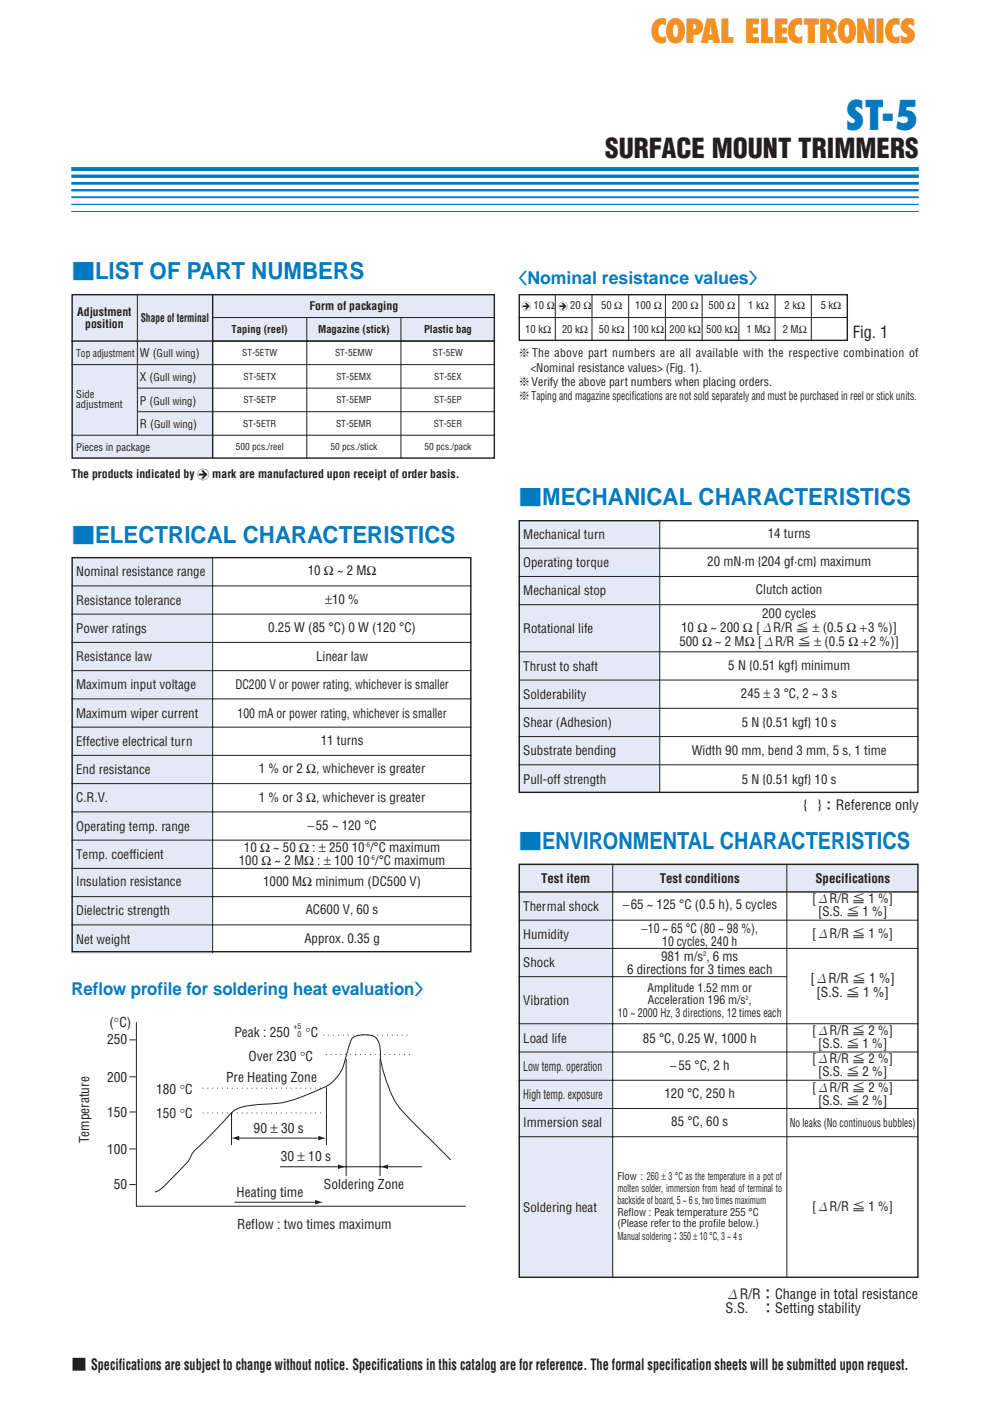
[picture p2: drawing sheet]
<svg xmlns="http://www.w3.org/2000/svg" width="210mm" height="297mm" viewBox="0 0 210 297" stroke-linecap="round" stroke-linejoin="round" font-family="sans-serif">
<defs><g id="words">
<text font-size="8.5" fill="#007bc2" x="179.4" y="27.7">ST-5</text>
<text font-size="6.9" fill="#f7901e" x="137.9" y="9.1">COPAL ELECTRONICS</text>
<text font-size="5.7" fill="#231f20" x="128.4" y="33.4">SURFACE MOUNT TRIMMERS</text>
<g font-size="4.5" fill="#007bc2">
<text x="15.2" y="59.2">■LIST OF PART NUMBERS</text>
<text x="110" y="107.1">■MECHANICAL CHARACTERISTICS</text>
<text x="15.2" y="115.1">■ELECTRICAL CHARACTERISTICS</text>
<text x="110" y="180">■ENVIRONMENTAL CHARACTERISTICS</text>
</g>
<text font-size="3.7" fill="#007bc2" x="15.2" y="211">Reflow profile for soldering heat evaluation〉</text>
<text font-size="3.5" fill="#231f20" x="180.9" y="71.6">Fig. 1</text>
<text font-size="3.4" fill="#007bc2" x="108.1" y="60.3">〈Nominal resistance values〉</text>
<text font-size="3.2" fill="#231f20" x="15.2" y="290.5">■ Specifications are subject to change without notice. Specifications in this catalog are for reference. The formal specification sheets will be submitted upon request.</text>
<text font-size="3.1" fill="#231f20" x="153.9" y="275.3">ΔR/R：Change in total resistance</text>
<g font-size="3" fill="#231f20">
<text x="170.4" y="171.6">{</text>
<text x="173.5" y="171.6">}：Reference only</text>
<text x="153.9" y="278.3">S.S.</text>
<text x="161.4" y="278.3">：Setting stability</text>
</g>
<g font-size="2.9" fill="#231f20">
<text x="171.9" y="208.4">[ΔR/R ≦ 1 %]</text>
<text x="173.2" y="211.4">[S.S. ≦ 1 %]</text>
</g>
<g font-size="2.8" fill="#231f20">
<text x="22.7" y="221.4">250</text>
<text x="23.2" y="217.6">(°C)</text>
<text x="49.7" y="219.9">Peak : 250</text>
<text x="64.8" y="219.9">°C</text>
<text x="52.7" y="225">Over 230 °C</text>
<text x="22.7" y="229.3">200</text>
<text x="33.1" y="231.9">180 °C</text>
<text x="48" y="229.3">Pre Heating Zone</text>
<text x="22.7" y="236.8">150</text>
<text x="33.1" y="237">150 °C</text>
<text x="18.9" y="242.2" transform="rotate(-90 18.9 242.2)">Temperature</text>
<text x="22.7" y="244.6">100</text>
<text x="53.8" y="240.2">90 ± 30 s</text>
<text x="59.6" y="246.2">30 ± 10 s</text>
<text x="24.2" y="252">50</text>
<text x="50.2" y="253.9">Heating time</text>
<text x="68.7" y="252.2">Soldering Zone</text>
<text x="50.3" y="260.5">Reflow : two times maximum</text>
</g>
<g font-size="2.7" fill="#231f20">
<text x="111" y="114.2">Mechanical turn</text>
<text x="162.9" y="114">14 turns</text>
<text x="16.2" y="122.2">Nominal resistance range</text>
<text x="65.3" y="122">10 Ω ~ 2 MΩ</text>
<text x="111" y="120.2">Operating torque</text>
<text x="150" y="120">20 mN·m {204 gf·cm} maximum</text>
<text x="160.3" y="126">Clutch action</text>
<text x="16.2" y="128.2">Resistance tolerance</text>
<text x="68.9" y="128.1">±10 %</text>
<text x="111" y="126.2">Mechanical stop</text>
<text x="161.6" y="131">200 cycles</text>
<text x="16.2" y="134.2">Power ratings</text>
<text x="56.9" y="134">0.25 W (85 °C) 0 W (120 °C)</text>
<text x="111" y="134.2">Rotational life</text>
<text x="144.1" y="137">500 Ω ~ 2 MΩ [ΔR/R ≦ ± (0.5 Ω +2 %)]</text>
<text x="144.5" y="134">10 Ω ~ 200 Ω [ΔR/R ≦ ± (0.5 Ω +3 %)]</text>
<text x="16.2" y="140.2">Resistance law</text>
<text x="67" y="140.2">Linear law</text>
<text x="111" y="142.2">Thrust to shaft</text>
<text x="154.5" y="142">5 N {0.51 kgf} minimum</text>
<text x="16.2" y="146.2">Maximum input voltage</text>
<text x="49.9" y="146.2">DC200 V or power rating, whichever is smaller</text>
<text x="111" y="148.2">Solderability</text>
<text x="157.2" y="148">245 ± 3 °C, 2 ~ 3 s</text>
<text x="16.2" y="152.2">Maximum wiper current</text>
<text x="50.4" y="152.2">100 mA or power rating, whichever is smaller</text>
<text x="111" y="154.2">Shear (Adhesion)</text>
<text x="157.3" y="154.2">5 N {0.51 kgf} 10 s</text>
<text x="16.2" y="158.2">Effective electrical turn</text>
<text x="68" y="157.9">11 turns</text>
<text x="111" y="160.2">Substrate bending</text>
<text x="146.7" y="160.2">Width 90 mm, bend 3 mm, 5 s, 1 time</text>
<text x="16.2" y="164.2">End resistance</text>
<text x="54.9" y="164">1 % or 2 Ω, whichever is greater</text>
<text x="111" y="166.2">Pull-off strength</text>
<text x="157.3" y="166.2">5 N {0.51 kgf} 10 s</text>
<text x="16.2" y="170.1">C.R.V.</text>
<text x="54.9" y="170">1 % or 3 Ω, whichever is greater</text>
<text x="16.2" y="176.1">Operating temp. range</text>
<text x="65.2" y="176">−55 ~ 120 °C</text>
<text x="16.2" y="182.1">Temp. coefficient</text>
<text x="50.7" y="183.4">100 Ω ~ 2 MΩ : ± 100 10 /°C maximum</text>
<text x="51.7" y="180.6">10 Ω ~ 50 Ω : ± 250 10 /°C maximum</text>
<text x="16.2" y="187.9">Insulation resistance</text>
<text x="55.8" y="187.9">1000 MΩ minimum (DC500 V)</text>
<text x="114.8" y="187.1">Test item</text>
<text x="139.9" y="187.1">Test conditions</text>
<text x="172.3" y="191.5">[ΔR/R ≦ 1 %]</text>
<text x="172.9" y="187.1">Specifications</text>
<text x="16.2" y="194.1">Dielectric strength</text>
<text x="64.9" y="193.9">AC600 V, 60 s</text>
<text x="111" y="193.1">Thermal shock</text>
<text x="132" y="192.7">−65 ~ 125 °C (0.5 h), 5 cycles</text>
<text x="136.1" y="197.7">−10 ~ 65 °C (80 ~ 98 %),</text>
<text x="173.5" y="194.3">[S.S. ≦ 1 %]</text>
<text x="16.2" y="200.1">Net weight</text>
<text x="64.6" y="199.9">Approx. 0.35 g</text>
<text x="111" y="199.1">Humidity</text>
<text x="140.2" y="203.8">981 m/s , 6 ms</text>
<text x="140.5" y="200.5">10 cycles, 240 h</text>
<text x="172.3" y="198.9">[ΔR/R ≦ 1 %]</text>
<text x="111" y="205.1">Shock</text>
<text x="133" y="206.5">6 directions for 3 times each</text>
<text x="111" y="213.1">Vibration</text>
<text x="111" y="221.1">Load life</text>
<text x="136.4" y="221.1">85 °C, 0.25 W, 1000 h</text>
<text x="172.3" y="219.5">[ΔR/R ≦ 2 %]</text>
<text x="111" y="227">Low temp. operation</text>
<text x="142.1" y="226.9">−55 °C, 2 h</text>
<text x="172.3" y="225.5">[ΔR/R ≦ 2 %]</text>
<text x="173.5" y="222.2">[S.S. ≦ 1 %]</text>
<text x="111" y="233">High temp. exposure</text>
<text x="140.9" y="232.8">120 °C, 250 h</text>
<text x="172.3" y="231.4">[ΔR/R ≦ 2 %]</text>
<text x="173.5" y="228.2">[S.S. ≦ 2 %]</text>
<text x="111" y="239">Immersion seal</text>
<text x="142.4" y="238.8">85 °C, 60 s</text>
<text x="173.5" y="234.2">[S.S. ≦ 2 %]</text>
<text x="111" y="257">Soldering heat</text>
<text x="172.3" y="256.8">[ΔR/R ≦ 1 %]</text>
</g>
<g font-size="2.5" fill="#231f20">
<text x="65.6" y="65.6">Form of packaging</text>
<text x="16.4" y="67">Adjustment</text>
<text x="18.1" y="69.5">position</text>
<text x="29.9" y="68.2">Shape of terminal</text>
<text x="29.7" y="75.8">W (Gull wing)</text>
<text x="110" y="75.8">※The above part numbers are all available with the respective combination of</text>
<text x="29.7" y="80.8">X (Gull wing)</text>
<text x="110" y="81.8">※Verify the above part numbers when placing orders.</text>
<text x="112.5" y="78.8">&lt;Nominal resistance values&gt; (Fig. 1).</text>
<text x="29.7" y="85.8">P (Gull wing)</text>
<text x="110" y="84.8">※Taping and magazine specifications are not sold separately and must be purchased in reel or stick units.</text>
<text x="29.7" y="90.8">R (Gull wing)</text>
<text x="15.2" y="101.3">The products indicated by A mark are manufactured upon receipt of order basis.</text>
<text x="131" y="215.7">10 ~ 2000 Hz, 3 directions, 12 times each</text>
<text x="137.3" y="210.2">Amplitude 1.52 mm or</text>
<text x="137.4" y="213">Acceleration 196 m/s ,</text>
<text x="167.5" y="239">No leaks (No continuous bubbles)</text>
</g>
<g font-size="2.2" fill="#231f20">
<text x="127.5" y="65.6">50 Ω</text>
<text x="134.7" y="65.6">100 Ω</text>
<text x="142.5" y="65.6">200 Ω</text>
<text x="150.3" y="65.6">500 Ω</text>
<text x="158.7" y="65.6">1 kΩ</text>
<text x="166.4" y="65.6">2 kΩ</text>
<text x="174.1" y="65.6">5 kΩ</text>
<text x="49.1" y="70.6">Taping (reel)</text>
<text x="67.5" y="70.6">Magazine (stick)</text>
<text x="89.9" y="70.6">Plastic bag</text>
<text x="111.4" y="70.6">10 kΩ</text>
<text x="119.2" y="70.6">20 kΩ</text>
<text x="127" y="70.6">50 kΩ</text>
<text x="134.2" y="70.6">100 kΩ</text>
<text x="142" y="70.6">200 kΩ</text>
<text x="149.8" y="70.6">500 kΩ</text>
<text x="158.3" y="70.6">1 MΩ</text>
<text x="166" y="70.6">2 MΩ</text>
<text x="16.2" y="75.6">Top adjustment</text>
<text x="16.2" y="84.3">Side</text>
<text x="16.2" y="86.5">adjustment</text>
<text x="16.2" y="95.6">Pieces in package</text>
<text x="131" y="250.2">Flow : 260 ± 3 °C as the temperature in a pot of</text>
<text x="131" y="257.7">Reflow : Peak temperature 255 °C</text>
<text x="131" y="252.7">molten solder, immersion from head of terminal to</text>
<text x="131" y="255.2">backside of board, 5 ~ 6 s, two times maximum</text>
<text x="131" y="260.2">(Please refer to the profile below.)</text>
<text x="131" y="262.9">Manual soldering：350 ± 10 °C, 3 ~ 4 s</text>
</g>
<g font-size="2" fill="#231f20">
<text x="110.7" y="65.6">A 10 Ω</text>
<text x="118.5" y="65.6">A 20 Ω</text>
<text x="51.4" y="75.5">ST-5ETW</text>
<text x="71.1" y="75.5">ST-5EMW</text>
<text x="91.8" y="75.5">ST-5EW</text>
<text x="51.7" y="80.5">ST-5ETX</text>
<text x="71.3" y="80.5">ST-5EMX</text>
<text x="92.1" y="80.5">ST-5EX</text>
<text x="51.7" y="85.5">ST-5ETP</text>
<text x="71.3" y="85.5">ST-5EMP</text>
<text x="92.1" y="85.5">ST-5EP</text>
<text x="50" y="95.5">500 pcs./reel</text>
<text x="51.6" y="90.5">ST-5ETR</text>
<text x="70.1" y="95.5">50 pcs./stick</text>
<text x="71.3" y="90.5">ST-5EMR</text>
<text x="90" y="95.5">50 pcs./pack</text>
<text x="92" y="90.5">ST-5ER</text>
</g>
<g font-size="1.7" fill="#231f20">
<text x="62.3" y="218.2">+5</text>
<text x="63.1" y="219.8">0</text>
</g>
<g font-size="1.4" fill="#231f20">
<text x="77.3" y="179.5">-6</text>
<text x="78.4" y="182.3">-6</text>
<text x="149.1" y="202.7">2</text>
</g>
<text font-size="1.2" fill="#231f20" x="158.2" y="212">2</text>
</g></defs>
<path d="M15.2 35.8h179.6" fill="none" stroke="#007bc2" stroke-width=".77" stroke-linecap="butt"/>
<path d="M15.2 37.3h179.6" fill="none" stroke="#007bc2" stroke-width=".6"/>
<path d="M15.2 38.8h179.6" fill="none" stroke="#007bc2" stroke-width=".53"/>
<path d="M15.2 40.3h179.6" fill="none" stroke="#007bc2" stroke-width=".42"/>
<path d="M15.2 41.8h179.6" fill="none" stroke="#007bc2" stroke-width=".32"/>
<path d="M15.2 43.3h179.6M15.2 44.8h179.6" fill="none" stroke="#007bc2" stroke-width=".21"/>
<g fill="#e3eaf6">
<path d="M29.1 72.3h16v20h-16z"/>
<path d="M15.2 62.3h13.9v10h-13.9z"/>
<path d="M15.2 72.3h13.9v5h-13.9z"/>
<path d="M15.2 77.3h13.9v15h-13.9z"/>
<path d="M15.2 92.3h29.9v5h-29.9z"/>
<path d="M29.1 62.3h16v10h-16z"/>
<path d="M45.1 62.3h59.9v5h-59.9z"/>
<path d="M45.1 67.3h20v5h-20z"/>
<path d="M65.1 67.3h19.9v5h-19.9z"/>
<path d="M85 67.3h20v5h-20z"/>
</g>
<g fill="none" stroke="#231f20" stroke-width=".21">
<path d="M15.2 77.3h89.8M110 67.3h69.9M117.8 62.3v10M125.6 62.3v10M133.3 62.3v10M141.1 62.3v10M148.9 62.3v10M156.7 62.3v10M164.4 62.3v10M172.1 62.3v10M15.2 92.3h89.8M29.1 82.3h75.9"/>
<path d="M29.1 87.3h75.9"/>
</g>
<path d="M110.1 62.5h69.6v9.7h-69.6z" fill="none" stroke="#231f20" stroke-width=".3"/>
<g fill="#e3eaf6">
<path d="M15.2 118.2h29.9v6h-29.9z"/>
<path d="M15.2 124.2h29.9v6h-29.9z"/>
<path d="M15.2 130.2h29.9v6h-29.9z"/>
<path d="M15.2 136.2h29.9v6h-29.9z"/>
<path d="M15.2 142.2h29.9v6h-29.9z"/>
<path d="M15.2 148.2h29.9v6h-29.9z"/>
<path d="M15.2 154.2h29.9v6h-29.9z"/>
<path d="M15.2 160.2h29.9v5.9h-29.9z"/>
<path d="M15.2 166.1h29.9v6h-29.9z"/>
<path d="M15.2 172.1h29.9v6h-29.9z"/>
<path d="M15.2 178.1h29.9v6h-29.9z"/>
<path d="M15.2 184.1h29.9v6h-29.9z"/>
<path d="M15.2 190.1h29.9v6h-29.9z"/>
<path d="M15.2 196.1h29.9v6h-29.9z"/>
<path d="M110 110.2h29.9v6h-29.9z"/>
<path d="M110 116.2h29.9v6h-29.9z"/>
<path d="M110 122.2h29.9v6h-29.9z"/>
<path d="M110 128.2h29.9v10h-29.9z"/>
<path d="M110 138.2h29.9v6h-29.9z"/>
<path d="M110 144.2h29.9v6h-29.9z"/>
<path d="M110 150.2h29.9v6h-29.9z"/>
<path d="M110 156.2h29.9v6h-29.9z"/>
<path d="M110 162.2h29.9v5.9h-29.9z"/>
<path d="M110 183.1h20v6h-20z"/>
<path d="M130 183.1h36.9v6h-36.9z"/>
<path d="M166.9 183.1h27.9v6h-27.9z"/>
<path d="M110 189.1h20v6h-20z"/>
<path d="M110 195.1h20v6h-20z"/>
<path d="M110 201.1h20v6h-20z"/>
<path d="M110 207.1h20v10h-20z"/>
<path d="M110 217.1h20v5.9h-20z"/>
<path d="M110 223h20v6h-20z"/>
<path d="M110 229h20v6h-20z"/>
<path d="M110 235h20v6h-20z"/>
<path d="M110 241h20v30h-20z"/>
</g>
<g fill="none" stroke="#231f20" stroke-width=".21">
<path d="M29.1 62.3v30M45.1 67.3h59.9M45.1 118.2v83.9M110 116.2h84.8M15.2 124.2h84.8M15.2 130.2h84.8M15.2 136.2h84.8M110 122.2h84.8M110 128.2h84.8M110 138.2h84.8M15.2 142.2h84.8M15.2 148.2h84.8"/>
<path d="M15.2 154.2h84.8M110 144.2h84.8M110 150.2h84.8M110 156.2h84.8M15.2 160.2h84.8M15.2 166.1h84.8M15.2 172.1h84.8M15.2 178.1h84.8M110 162.2h84.8M15.2 184.1h84.8M15.2 190.1h84.8M15.2 196.1h84.8"/>
<path d="M110 195.1h84.8M130 183.1v87.9M28.9 216.7v39h69.9M110 201.1h84.8M110 207.1h56.9M110 217.1h84.8M49.1 235.9v6.9M69.2 230.5v12.2M73.4 224.5v24.9M80.6 224.5v24.8M110 223h84.8M110 229h84.8"/>
<path d="M110 235h84.8M59.4 247.4h30.1M95.6 245.9l-8.6-8.5a17.3 17.3 0 0 1-5.3-8.8 15.8 15.8 0 0 1-1.1-6.3 2.66 2.66 0 0 0-2.8-2.9 3.1 3.1 0 0 0-3.4 1.2l-1 3.4a8.9 8.9 0 0 1-6.5 7.4 24.2 24.2 0 0 1-11.6 2.7 10.1 10.1 0 0 0-6.2 1.8l-3 3.3-4 4a6.1 6.1 0 0 0-2.1 2.8l-3.4 3.7a9.6 9.6 0 0 1-3.7 3M110 241h84.8"/>
</g>
<path d="M15.2 72.3h89.8M45.1 62.3v35M110 189.1h84.8" fill="none" stroke="#231f20" stroke-width=".3"/>
<g fill="#231f20">
<path d="M71.7 246.9l1.7 .5-1.7 .5z"/>
<path d="M80.6 247.4l1.7-.5v1z"/>
</g>
<path d="M50.4 241.3h17.1" fill="none" stroke="#231f20" stroke-width=".21"/>
<path d="M67.5 240.8l1.7 .5-1.7 .5z" fill="#231f20"/>
<path d="M49.7 254.9h17.1" fill="none" stroke="#231f20" stroke-width=".21"/>
<g fill="#231f20">
<path d="M66.8 254.4l1.7 .5-1.7 .5z"/>
<path d="M49 241.3l1.7-.5v1z"/>
</g>
<path d="M68.7 219.5h18.6M68 230.7h-25.8M68 236h-25.8M86.9 223.6h-18.5" fill="none" stroke="#231f20" stroke-width=".21" stroke-dasharray="0 1"/>
<path d="M45.1 72.3h59.9M65.1 67.3v30M85 67.3v30M139.9 110.2v57.9M166.9 183.1v87.9M27.5 220.5h1.3M27.5 228.3h1.3M27.5 235.8h1.3M27.5 243.6h1.3M27.5 251.1h1.3" fill="none" stroke="#231f20" stroke-width=".21"/>
<path d="M15.3 62.5h89.5v34.6h-89.5zM15.3 118.2h84.6v83.6h-84.6zM110.1 110.4h84.6v57.6h-84.6zM110.1 183.3h84.6v87.5h-84.6z" fill="none" stroke="#231f20" stroke-width=".3"/>
<use href="#words"/>
</svg>
